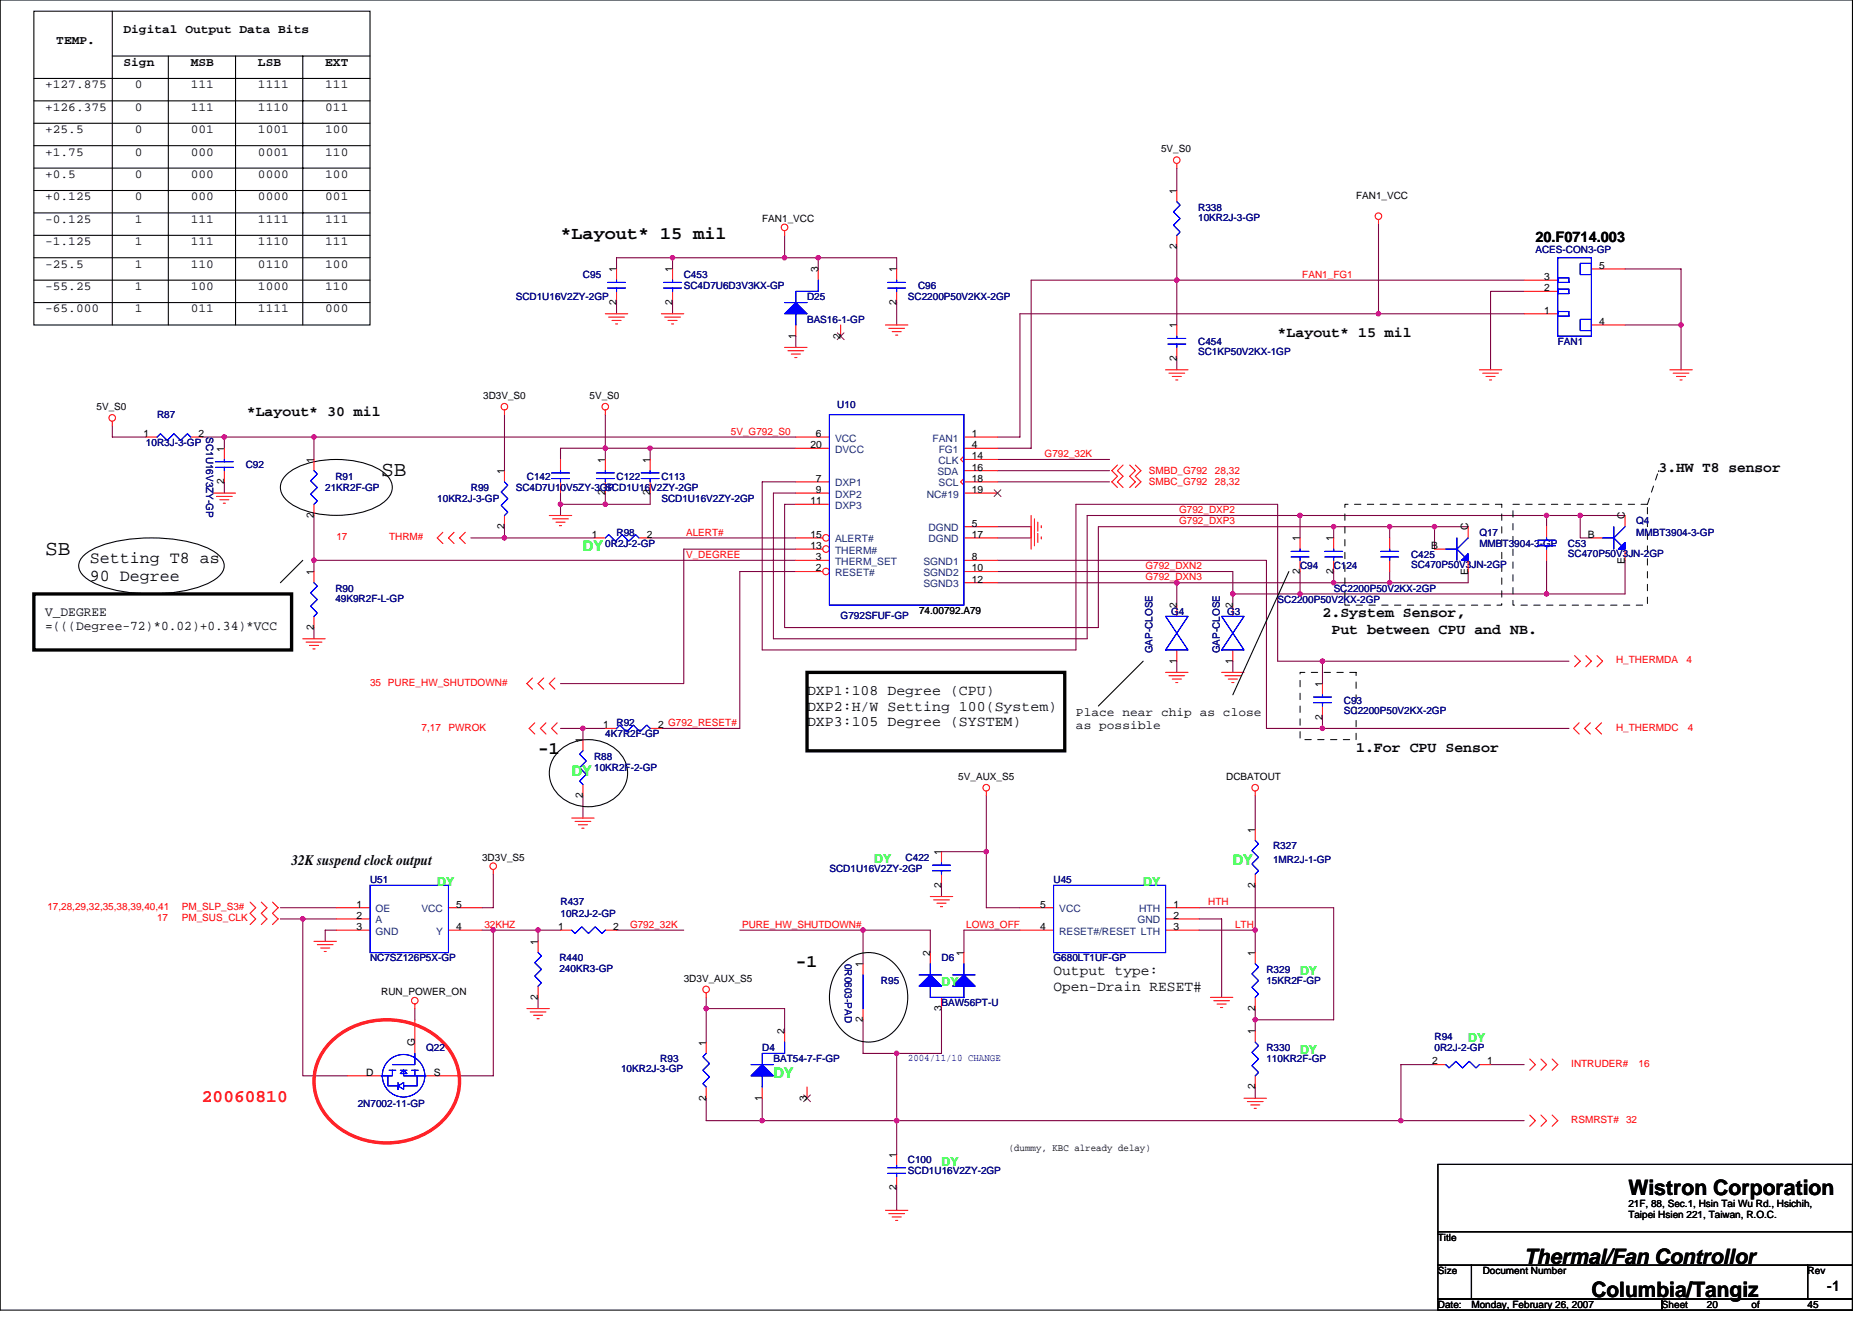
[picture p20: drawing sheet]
<svg xmlns="http://www.w3.org/2000/svg" width="297mm" height="210mm" viewBox="0 0 297 210" stroke-linecap="round" stroke-linejoin="round" font-family="sans-serif">
<defs><g id="words">
<g font-size="3.4">
<text x="60.5" y="75.6">SB</text>
<text x="7.2" y="88">SB</text>
<text x="258.4" y="189.6">Wistron Corporation</text>
<text x="241.8" y="200.5">Thermal/Fan Controllor</text>
<text x="252.5" y="205.8">Columbia/Tangiz</text>
</g>
<g font-size="2.8">
<text x="88.9" y="37.9">*Layout* 15 mil</text>
<text x="85.4" y="119.7">-1</text>
<text x="126.3" y="153.5">-1</text>
</g>
<text font-size="2.8" fill="#f00" x="32" y="174.8">20060810</text>
<g font-size="2.6">
<text x="14.3" y="89.3">Setting T8 as</text>
<text x="14.3" y="92.1">90 Degree</text>
</g>
<g font-size="2.3">
<text x="243.6" y="38.4">20.F0714.003</text>
<text x="202.7" y="53.5">*Layout* 15 mil</text>
<text x="39.2" y="65.9">*Layout* 30 mil</text>
<text x="263.2" y="74.8">3.HW T8 sensor</text>
<text x="209.8" y="97.9">2.System Sensor,</text>
<text x="211.3" y="100.6">Put between CPU and NB.</text>
<text x="128.1" y="110.3">DXP1:108 Degree (CPU)</text>
<text x="128.1" y="112.8">DXP2:H/W Setting 100(System)</text>
<text x="128.1" y="115.3">DXP3:105 Degree (SYSTEM)</text>
<text x="215.2" y="119.3">1.For CPU Sensor</text>
<text x="46.3" y="137.2">32K suspend clock output</text>
<text x="167.2" y="154.7">Output type:</text>
<text x="167.2" y="157.2">Open-Drain RESET#</text>
<text x="289.9" y="204.8">-1</text>
</g>
<text font-size="2.3" fill="#0f0" x="92.5" y="87.5">DY</text>
<g font-size="2.3" fill="#00ff40">
<text x="90.7" y="123">DY</text>
<text x="195.6" y="137.3">DY</text>
<text x="122.7" y="171">DY</text>
</g>
<g font-size="2.1">
<text x="7.2" y="97.7">V_DEGREE</text>
<text x="7.2" y="100">=(((Degree-72)*0.02)+0.34)*VCC</text>
</g>
<g font-size="1.9">
<text x="19.6" y="5.2">Digital Output Data Bits</text>
<text x="8.9" y="7">TEMP.</text>
<text x="19.6" y="10.5">Sign</text>
<text x="30.3" y="10.5">MSB</text>
<text x="40.9" y="10.5">LSB</text>
<text x="51.6" y="10.5">EXT</text>
<text x="7.2" y="17.6">+126.375</text>
<text x="7.2" y="14">+127.875</text>
<text x="21.4" y="17.6">0</text>
<text x="21.4" y="14">0</text>
<text x="30.3" y="17.6">111</text>
<text x="30.3" y="14">111</text>
<text x="40.9" y="14">1111</text>
<text x="40.9" y="17.6">1110</text>
<text x="51.6" y="14">111</text>
<text x="51.6" y="17.6">011</text>
<text x="7.2" y="21.1">+25.5</text>
<text x="21.4" y="21.1">0</text>
<text x="30.3" y="21.1">001</text>
<text x="40.9" y="21.1">1001</text>
<text x="51.6" y="21.1">100</text>
<text x="7.2" y="28.2">+0.5</text>
<text x="7.2" y="24.7">+1.75</text>
<text x="21.4" y="24.7">0</text>
<text x="21.4" y="28.2">0</text>
<text x="30.3" y="24.7">000</text>
<text x="30.3" y="28.2">000</text>
<text x="40.9" y="24.7">0001</text>
<text x="40.9" y="28.2">0000</text>
<text x="51.6" y="24.7">110</text>
<text x="51.6" y="28.2">100</text>
<text x="7.2" y="31.8">+0.125</text>
<text x="7.2" y="35.3">-0.125</text>
<text x="21.4" y="31.8">0</text>
<text x="21.4" y="35.3">1</text>
<text x="30.3" y="31.8">000</text>
<text x="30.3" y="35.3">111</text>
<text x="40.9" y="31.8">0000</text>
<text x="40.9" y="35.3">1111</text>
<text x="51.6" y="31.8">001</text>
<text x="51.6" y="35.3">111</text>
<text x="7.2" y="38.9">-1.125</text>
<text x="21.4" y="38.9">1</text>
<text x="30.3" y="38.9">111</text>
<text x="40.9" y="38.9">1110</text>
<text x="51.6" y="38.9">111</text>
<text x="7.2" y="46">-55.25</text>
<text x="7.2" y="42.5">-25.5</text>
<text x="21.4" y="42.5">1</text>
<text x="21.4" y="46">1</text>
<text x="30.3" y="46">100</text>
<text x="30.3" y="42.5">110</text>
<text x="40.9" y="42.5">0110</text>
<text x="40.9" y="46">1000</text>
<text x="51.6" y="42.5">100</text>
<text x="51.6" y="46">110</text>
<text x="7.2" y="49.6">-65.000</text>
<text x="21.4" y="49.6">1</text>
<text x="30.3" y="49.6">011</text>
<text x="40.9" y="49.6">1111</text>
<text x="51.6" y="49.6">000</text>
<text x="170.7" y="113.6">Place near chip as close</text>
<text x="170.7" y="115.7">as possible</text>
</g>
<g font-size="1.9" fill="#0f0">
<text x="138.7" y="136.9">DY</text>
<text x="69.4" y="140.5">DY</text>
<text x="181.4" y="140.5">DY</text>
<text x="206.3" y="154.7">DY</text>
<text x="206.3" y="167.2">DY</text>
<text x="233" y="165.4">DY</text>
<text x="149.4" y="185">DY</text>
</g>
<text font-size="1.9" fill="#00ff40" x="149.4" y="156.5">DY</text>
<g font-size="1.6">
<text x="184.2" y="24.2">5V_S0</text>
<text x="120.9" y="35.2">FAN1_VCC</text>
<text x="186.7" y="30.8" transform="rotate(-90 186.7 30.8)">1</text>
<text x="215.2" y="31.6">FAN1_VCC</text>
<text x="186.7" y="39.5" transform="rotate(-90 186.7 39.5)">2</text>
<text x="97.8" y="43.2" transform="rotate(-90 97.8 43.2)">1</text>
<text x="106.7" y="43.2" transform="rotate(-90 106.7 43.2)">1</text>
<text x="129.8" y="43.2" transform="rotate(-90 129.8 43.2)">3</text>
<text x="142.3" y="43.2" transform="rotate(-90 142.3 43.2)">1</text>
<text x="245" y="46.2">2</text>
<text x="245" y="44.4">3</text>
<text x="253.8" y="42.7">5</text>
<text x="97.8" y="48.4" transform="rotate(-90 97.8 48.4)">2</text>
<text x="106.7" y="48.4" transform="rotate(-90 106.7 48.4)">2</text>
<text x="126.3" y="53.7" transform="rotate(-90 126.3 53.7)">1</text>
<text x="133.4" y="53.7" transform="rotate(-90 133.4 53.7)">2</text>
<text x="142.3" y="48.4" transform="rotate(-90 142.3 48.4)">2</text>
<text x="186.7" y="52.1" transform="rotate(-90 186.7 52.1)">1</text>
<text x="245" y="49.8">1</text>
<text x="253.8" y="51.5">4</text>
<text x="186.7" y="57.3" transform="rotate(-90 186.7 57.3)">2</text>
<text x="15.3" y="65.1">5V_S0</text>
<text x="76.7" y="63.3">3D3V_S0</text>
<text x="93.6" y="63.3">5V_S0</text>
<text x="22.8" y="69.3">1</text>
<text x="31.5" y="69.3">2</text>
<text x="35.6" y="71.6" transform="rotate(-90 35.6 71.6)">1</text>
<text x="128.6" y="71.1">20</text>
<text x="129.5" y="69.3">6</text>
<text x="154.2" y="69.3">1</text>
<text x="154.2" y="71.1">4</text>
<text x="35.6" y="76.8" transform="rotate(-90 35.6 76.8)">2</text>
<text x="49.8" y="73.4" transform="rotate(-90 49.8 73.4)">1</text>
<text x="80" y="75.2" transform="rotate(-90 80 75.2)">1</text>
<text x="96" y="73.4" transform="rotate(-90 96 73.4)">1</text>
<text x="103.1" y="73.4" transform="rotate(-90 103.1 73.4)">1</text>
<text x="129.5" y="76.4">7</text>
<text x="154.2" y="74.7">16</text>
<text x="154.2" y="72.9">14</text>
<text x="154.2" y="76.4">18</text>
<text x="49.8" y="82.2" transform="rotate(-90 49.8 82.2)">2</text>
<text x="80" y="83.9" transform="rotate(-90 80 83.9)">2</text>
<text x="96" y="78.6" transform="rotate(-90 96 78.6)">2</text>
<text x="103.1" y="78.6" transform="rotate(-90 103.1 78.6)">2</text>
<text x="128.6" y="80">11</text>
<text x="129.5" y="78.2">9</text>
<text x="154.2" y="83.5">5</text>
<text x="154.2" y="78.2">19</text>
<text x="257.8" y="82.3" transform="rotate(-90 257.8 82.3)">C</text>
<text x="93.9" y="85.3">1</text>
<text x="102.6" y="85.3">2</text>
<text x="128.6" y="87.1">13</text>
<text x="128.6" y="85.3">15</text>
<text x="129.5" y="88.9">3</text>
<text x="154.2" y="85.3">17</text>
<text x="154.2" y="88.9">8</text>
<text x="206.3" y="85.9" transform="rotate(-90 206.3 85.9)">1</text>
<text x="211.6" y="85.9" transform="rotate(-90 211.6 85.9)">1</text>
<text x="227.1" y="87.1">B</text>
<text x="232.9" y="84.1" transform="rotate(-90 232.9 84.1)">C</text>
<text x="252" y="85.3">B</text>
<text x="257.8" y="89.5" transform="rotate(-90 257.8 89.5)">E</text>
<text x="49.8" y="91.2" transform="rotate(-90 49.8 91.2)">1</text>
<text x="129.5" y="90.7">2</text>
<text x="154.2" y="90.7">10</text>
<text x="154.2" y="92.4">12</text>
<text x="206.3" y="91.1" transform="rotate(-90 206.3 91.1)">2</text>
<text x="211.6" y="91.1" transform="rotate(-90 211.6 91.1)">2</text>
<text x="232.9" y="91.2" transform="rotate(-90 232.9 91.2)">E</text>
<text x="49.8" y="99.9" transform="rotate(-90 49.8 99.9)">2</text>
<text x="145.8" y="97.4">74.00792.A79</text>
<text x="186.7" y="96.5" transform="rotate(-90 186.7 96.5)">2</text>
<text x="195.6" y="96.5" transform="rotate(-90 195.6 96.5)">2</text>
<text x="186.7" y="105.3" transform="rotate(-90 186.7 105.3)">1</text>
<text x="195.6" y="105.3" transform="rotate(-90 195.6 105.3)">1</text>
<text x="209.8" y="109" transform="rotate(-90 209.8 109)">1</text>
<text x="92.5" y="117.9" transform="rotate(-90 92.5 117.9)">1</text>
<text x="95.7" y="115.5">1</text>
<text x="104.4" y="115.5">2 G792_RESET#</text>
<text x="209.8" y="114.2" transform="rotate(-90 209.8 114.2)">2</text>
<text x="152.1" y="123.7">5V_AUX_S5</text>
<text x="194.6" y="123.7">DCBATOUT</text>
<text x="92.5" y="126.6" transform="rotate(-90 92.5 126.6)">2</text>
<text x="76.5" y="136.5">3D3V_S5</text>
<text x="149.4" y="135.7" transform="rotate(-90 149.4 135.7)">1</text>
<text x="199.2" y="132.1" transform="rotate(-90 199.2 132.1)">1</text>
<text x="56.6" y="144">1</text>
<text x="72.4" y="144">5</text>
<text x="149.4" y="140.8" transform="rotate(-90 149.4 140.8)">2</text>
<text x="165" y="144">5</text>
<text x="186.2" y="144">1</text>
<text x="199.2" y="140.8" transform="rotate(-90 199.2 140.8)">2</text>
<text x="56.6" y="145.8">2</text>
<text x="56.6" y="147.6">3</text>
<text x="72.4" y="147.6">4</text>
<text x="85.4" y="149.9" transform="rotate(-90 85.4 149.9)">1</text>
<text x="88.6" y="147.6">1</text>
<text x="97.3" y="147.6">2</text>
<text x="165" y="147.6">4</text>
<text x="186.2" y="145.8">2</text>
<text x="186.2" y="147.6">3</text>
<text x="108.5" y="155.7">3D3V_AUX_S5</text>
<text x="136.9" y="153.4" transform="rotate(-90 136.9 153.4)">1</text>
<text x="147.6" y="151.7" transform="rotate(-90 147.6 151.7)">2</text>
<text x="152.9" y="151.7" transform="rotate(-90 152.9 151.7)">1</text>
<text x="199.2" y="151.7" transform="rotate(-90 199.2 151.7)">1</text>
<text x="60.5" y="157.9">RUN_POWER_ON</text>
<text x="85.4" y="158.6" transform="rotate(-90 85.4 158.6)">2</text>
<text x="149.4" y="160.4" transform="rotate(-90 149.4 160.4)">3</text>
<text x="199.2" y="160.4" transform="rotate(-90 199.2 160.4)">2</text>
<text x="65.8" y="165.9" transform="rotate(-90 65.8 165.9)">G</text>
<text x="112" y="165.9" transform="rotate(-90 112 165.9)">1</text>
<text x="124.5" y="164.1" transform="rotate(-90 124.5 164.1)">2</text>
<text x="136.9" y="162.2" transform="rotate(-90 136.9 162.2)">2</text>
<text x="199.2" y="164.1" transform="rotate(-90 199.2 164.1)">1</text>
<text x="58.1" y="170.7">D</text>
<text x="68.9" y="170.7">S</text>
<text x="199.2" y="172.8" transform="rotate(-90 199.2 172.8)">2</text>
<text x="227.3" y="168.9">2</text>
<text x="236" y="168.9">1</text>
<text x="112" y="174.6" transform="rotate(-90 112 174.6)">2</text>
<text x="120.9" y="174.6" transform="rotate(-90 120.9 174.6)">1</text>
<text x="128" y="174.6" transform="rotate(-90 128 174.6)">3</text>
<text x="142.3" y="183.7" transform="rotate(-90 142.3 183.7)">1</text>
<text x="160.1" y="182.6">(dummy, KBC already delay)</text>
<text x="142.3" y="188.8" transform="rotate(-90 142.3 188.8)">2</text>
<text x="258.4" y="191.5">21F, 88, Sec.1, Hsin Tai Wu Rd., Hsichih,</text>
<text x="228.2" y="196.8">Title</text>
<text x="258.4" y="193.3">Taipei Hsien 221, Taiwan, R.O.C.</text>
<text x="228.2" y="202.2">Size</text>
<text x="235.3" y="202.2">Document Number</text>
<text x="286.8" y="202.2">Rev</text>
<text x="228.2" y="207.5">Date:</text>
<text x="233.5" y="207.5">Monday, February 26, 2007</text>
<text x="263.7" y="207.5">Sheet</text>
<text x="270.8" y="207.5">20</text>
<text x="277.9" y="207.5">of</text>
<text x="286.8" y="207.5">45</text>
</g>
<g font-size="1.6" fill="#000080">
<text x="190.1" y="33.4">R338</text>
<text x="190.1" y="35">10KR2J-3-GP</text>
<text x="243.6" y="40.2">ACES-CON3-GP</text>
<text x="81.8" y="47.6">SCD1U16V2ZY-2GP</text>
<text x="92.5" y="44.1">C95</text>
<text x="108.5" y="44.1">C453</text>
<text x="108.5" y="45.9">SC4D7U6D3V3KX-GP</text>
<text x="128.1" y="47.6">D25</text>
<text x="144.1" y="47.6">SC2200P50V2KX-2GP</text>
<text x="145.7" y="45.9">C96</text>
<text x="128.1" y="51.2">BAS16-1-GP</text>
<text x="190.1" y="54.8">C454</text>
<text x="190.1" y="56.4">SC1KP50V2KX-1GP</text>
<text x="247.2" y="54.8">FAN1</text>
<text x="132.9" y="64.7">U10</text>
<text x="23.2" y="70.8">10R3J-3-GP</text>
<text x="24.9" y="66.3">R87</text>
<text x="32.7" y="69.3" transform="rotate(90 32.7 69.3)">SC1U16V3ZY-GP</text>
<text x="39" y="74.3">C92</text>
<text x="51.6" y="77.9">21KR2F-GP</text>
<text x="53.2" y="76.1">R91</text>
<text x="74.7" y="77.9">R99</text>
<text x="81.8" y="77.9">SC4D7U10V5ZY-3GP</text>
<text x="83.6" y="76.1">C142</text>
<text x="96.1" y="77.9">SCD1U16V2ZY-2GP</text>
<text x="97.8" y="76.1">C122</text>
<text x="104.9" y="76.1">C113</text>
<text x="69.4" y="79.7">10KR2J-3-GP</text>
<text x="104.9" y="79.7">SCD1U16V2ZY-2GP</text>
<text x="259.6" y="83.2">Q4</text>
<text x="96.1" y="86.8">0R2J-2-GP</text>
<text x="97.8" y="85">R98</text>
<text x="223.9" y="88.5">C425</text>
<text x="234.7" y="85">Q17</text>
<text x="234.7" y="86.8">MMBT3904-3-GP</text>
<text x="248.8" y="86.8">C53</text>
<text x="248.8" y="88.4">SC470P50V3JN-2GP</text>
<text x="259.6" y="85">MMBT3904-3-GP</text>
<text x="53.2" y="93.9">R90</text>
<text x="53.2" y="95.5">49K9R2F-L-GP</text>
<text x="202.7" y="95.7">SC2200P50V2KX-2GP</text>
<text x="206.3" y="90.3">C94</text>
<text x="211.6" y="90.3">C124</text>
<text x="211.6" y="93.9">SC2200P50V2KX-2GP</text>
<text x="223.9" y="90.1">SC470P50V3JN-2GP</text>
<text x="133.4" y="98.1">G792SFUF-GP</text>
<text x="185.8" y="97.6">G4</text>
<text x="194.7" y="97.6">G3</text>
<text x="182.9" y="103.7" transform="rotate(-90 182.9 103.7)">GAP-CLOSE</text>
<text x="193.5" y="103.7" transform="rotate(-90 193.5 103.7)">GAP-CLOSE</text>
<text x="213.2" y="111.7">C93</text>
<text x="213.2" y="113.3">SC2200P50V2KX-2GP</text>
<text x="96.1" y="117">4K7R2F-GP</text>
<text x="97.8" y="115.2">R92</text>
<text x="94.3" y="120.5">R88</text>
<text x="94.3" y="122.3">10KR2F-2-GP</text>
<text x="143.7" y="136.5">C422</text>
<text x="202" y="134.8">R327</text>
<text x="202" y="136.9">1MR2J-1-GP</text>
<text x="58.7" y="140.1">U51</text>
<text x="88.9" y="143.7">R437</text>
<text x="131.6" y="138.3">SCD1U16V2ZY-2GP</text>
<text x="167.2" y="140.1">U45</text>
<text x="88.9" y="145.4">10R2J-2-GP</text>
<text x="58.7" y="152.5">NC7SZ126P5X-GP</text>
<text x="88.8" y="152.5">R440</text>
<text x="88.8" y="154.2">240KR3-GP</text>
<text x="134" y="152.9" transform="rotate(90 134 152.9)">0R0603-PAD</text>
<text x="149.4" y="152.5">D6</text>
<text x="167.2" y="152.5">G680LT1UF-GP</text>
<text x="201" y="154.3">R329</text>
<text x="139.8" y="156.1">R95</text>
<text x="149.4" y="159.7">BAW56PT-U</text>
<text x="201" y="156.1">15KR2F-GP</text>
<text x="67.6" y="166.8">Q22</text>
<text x="120.9" y="166.8">D4</text>
<text x="201" y="166.8">R330</text>
<text x="227.6" y="165">R94</text>
<text x="227.6" y="166.8">0R2J-2-GP</text>
<text x="98.5" y="170.2">10KR2J-3-GP</text>
<text x="104.8" y="168.6">R93</text>
<text x="122.7" y="168.6">BAT54-7-F-GP</text>
<text x="201" y="168.6">110KR2F-GP</text>
<text x="56.8" y="175.7">2N7002-11-GP</text>
<text x="144.1" y="184.6">C100</text>
<text x="144.1" y="186.3">SCD1U16V2ZY-2GP</text>
</g>
<g font-size="1.6" fill="#f00">
<text x="206.6" y="44.1">FAN1_FG1</text>
<text x="116" y="69">5V_G792_S0</text>
<text x="165.8" y="72.5">G792_32K</text>
<text x="182.3" y="75.2">SMBD_G792</text>
<text x="182.3" y="77">SMBC_G792</text>
<text x="192.8" y="75.2">28,32</text>
<text x="192.8" y="77">28,32</text>
<text x="187.1" y="81.4">G792_DXP2</text>
<text x="187.1" y="83.2">G792_DXP3</text>
<text x="53.4" y="85.7">17</text>
<text x="61.7" y="85.7">THRM#</text>
<text x="108.9" y="85">ALERT#</text>
<text x="108.9" y="88.5">V_DEGREE</text>
<text x="181.8" y="92.1">G792_DXN3</text>
<text x="181.8" y="90.3">G792_DXN2</text>
<text x="256.4" y="105.3">H_THERMDA</text>
<text x="267.6" y="105.3">4</text>
<text x="58.7" y="108.8">35 PURE_HW_SHUTDOWN#</text>
<text x="66.9" y="115.9">7,17</text>
<text x="71.2" y="115.9">PWROK</text>
<text x="256.4" y="115.9">H_THERMDC</text>
<text x="267.8" y="115.9">4</text>
<text x="191.7" y="143.7">HTH</text>
<text x="7.5" y="144.4">17,28,29,32,35,38,39,40,41</text>
<text x="24.9" y="146.2">17</text>
<text x="28.8" y="144.4">PM_SLP_S3#</text>
<text x="28.8" y="146.2">PM_SUS_CLK</text>
<text x="76.9" y="147.2">32KHZ</text>
<text x="100" y="147.2">G792_32K</text>
<text x="117.7" y="147.2">PURE_HW_SHUTDOWN#</text>
<text x="153.3" y="147.2">LOW3_OFF</text>
<text x="196" y="147.2">LTH</text>
<text x="249.3" y="169.3">INTRUDER#</text>
<text x="260" y="169.3">16</text>
<text x="249.3" y="178.2">RSMRST#</text>
<text x="258" y="178.2">32</text>
</g>
<g font-size="1.6" fill="#004080">
<text x="132.5" y="70.1">VCC</text>
<text x="132.5" y="71.8">DVCC</text>
<text x="148" y="70.1">FAN1</text>
<text x="148.9" y="71.8">FG1</text>
<text x="132.5" y="77.2">DXP1</text>
<text x="148.7" y="75.4">SDA</text>
<text x="148.9" y="73.6">CLK</text>
<text x="148.9" y="77.2">SCL</text>
<text x="132.5" y="79">DXP2</text>
<text x="132.5" y="80.7">DXP3</text>
<text x="147.1" y="79">NC#19</text>
<text x="132.5" y="89.6">THERM_SET</text>
<text x="132.5" y="87.8">THERM#</text>
<text x="132.5" y="86.1">ALERT#</text>
<text x="146.5" y="89.6">SGND1</text>
<text x="147.3" y="84.3">DGND</text>
<text x="147.3" y="86.1">DGND</text>
<text x="132.5" y="91.4">RESET#</text>
<text x="146.5" y="91.4">SGND2</text>
<text x="146.5" y="93.2">SGND3</text>
<text x="59.6" y="144.7">OE</text>
<text x="59.6" y="146.5">A</text>
<text x="59.6" y="148.3">GND</text>
<text x="66.9" y="144.7">VCC</text>
<text x="69.2" y="148.3">Y</text>
<text x="168.1" y="148.3">RESET#/RESET LTH</text>
<text x="168.1" y="144.7">VCC</text>
<text x="180.5" y="146.5">GND</text>
<text x="180.7" y="144.7">HTH</text>
</g>
<text font-size="1.6" fill="#00f" x="144.1" y="168.4">2004/11/10 CHANGE</text>
</g></defs>
<g fill="none" stroke="#000" stroke-width=".17">
<path d="M0 0h293.9v207.9h-293.9zM5.4 12.4h53.3M5.4 16h53.3M5.4 19.6h53.3M5.4 1.8h53.3v49.8h-53.3zM17.8 8.9h40.9M17.8 1.8v49.8M26.7 8.9v42.7M37.4 8.9v42.7M48 8.9v42.7M5.4 23.1h53.3M5.4 26.7h53.3"/>
<path d="M5.4 30.2h53.3M5.4 33.8h53.3M5.4 37.3h53.3M5.4 40.9h53.3M5.4 44.4h53.3M5.4 48h53.3M45.3 75.5a11.5 11.5 0 0 1 8.1-2.6 11.6 11.6 0 0 1 8 2.6 2.53 2.53 0 0 1 0 3.7 11.5 11.5 0 0 1-8 2.6 11.5 11.5 0 0 1-8.1-2.6 2.54 2.54 0 0 1 0-3.7zM13.4 88a12.6 12.6 0 0 1 6.1-2.3 25.1 25.1 0 0 1 13.7 1.4 3.7 3.7 0 0 1 2.4 2.7 2.88 2.88 0 0 1-1.6 2.2 19.6 19.6 0 0 1-10 2.2 19.6 19.6 0 0 1-9.9-2.2 2.61 2.61 0 0 1-1.5-2.8l.3-.6zM48 88.9l-3.5 3.6M204.5 90.7l-8.9 19.5M88.4 119.5a6.8 6.8 0 0 1 10.5 .7 5 5 0 0 1-2.7 7.2 6.6 6.6 0 0 1-8.7-3.1 4.7 4.7 0 0 1 .9-4.8zM181.4 104.9l-7.1 7.1"/>
<path d="M133.7 152.9a5.8 5.8 0 0 1 9.3 1.5 7.6 7.6 0 0 1-2.6 10.3 5.8 5.8 0 0 1-7.8-2.6 7.8 7.8 0 0 1 1.1-9.2zM228.2 184.7h65.7v10.7h-65.7zM228.2 195.4h65.7v5.3h-65.7zM228.2 200.7h5.3v5.4h-5.3zM228.2 206.1h35.5v1.8h-35.5zM233.5 200.7h53.3v5.4h-53.3zM263.7 206.1h30.2v1.8h-30.2zM286.8 200.7h7.1v5.4h-7.1z"/>
</g>
<g fill="none" stroke="#800040" stroke-width=".17">
<path d="M124.5 37.3v3.6M186.7 26.7v3.5M186.7 39.1v12.5M218.7 35.6v14.2M97.8 42.7v-1.8h8.9v1.8M97.8 48v1.8M106.7 40.9h35.6v1.8M106.7 48v1.8M126.3 53.3v1.8M129.8 40.9v1.8M142.3 48v3.6M186.7 56.9v1.8"/>
<path d="M241.8 44.4h-78.2v26.7h-5.3M241.8 49.8h-80v19.5h-3.5M241.8 46.2h-5.3v12.5M257.8 42.7h8.9v16M257.8 51.6h8.9M17.8 67.6v1.7h5.4M32 69.3h94.3M35.6 69.3v1.8M35.6 76.5v1.7M49.8 69.3v3.6M80 65.8v8.9M88.9 72.9v-1.8h7.2v1.8"/>
<path d="M88.9 78.2v3.6M96.1 65.8v5.3h30.2M96.1 78.2v1.8M103.2 78.2v1.8h-14.3M103.2 71.1v1.8M126.3 76.5h-5.4v26.6h49.8v-23.1h32v24.9h46.3M126.3 78.2h-3.6v23.1h49.8v-19.5h85.3M158.3 74.7h17.8M158.3 76.5h17.8M158.3 72.9h17.8M49.8 88.9h76.5M49.8 81.8v8.9"/>
<path d="M49.8 99.6v1.7M74.7 85.3h19.6M80 83.6v1.7M103.2 85.3h23.1M126.3 80h-1.8v19.6h49.8v-16h46.2M126.3 87.1h-17.8v21.4h-19.6M126.3 90.7h-8.9v24.9h-12.5M158.3 88.9h42.7v26.7h48M158.3 92.5h28.4v3.5M158.3 85.3h5.3M158.3 83.6h5.3M158.3 90.7h37.3v5.3"/>
<path d="M186.7 92.5h24.9M206.3 81.8v3.5M206.3 90.7v3.5M211.6 83.6v1.7M211.6 90.7v1.8M220.5 90.7v1.8h-8.9M227.6 83.6h-7.1v1.7M227.6 83.6h5.4M227.6 83.6v3.5M233 90.7v1.8h-12.5M245.4 81.8v1.8M245.4 88.9v5.3"/>
<path d="M250.7 81.8v3.5h1.8M257.8 88.9v5.3h-62.2M88.9 115.6h7.2M92.5 115.6v1.7M186.7 104.9v1.8M195.6 104.9v1.8M209.8 104.9v3.6M209.8 113.8v1.8M78.3 138.7v5.3h-1.8M92.5 126.2v3.6M149.4 135.1h7.1M156.5 126.2v17.8h5.3"/>
<path d="M199.2 126.2v5.4M44.5 144h8.9M44.5 145.8h8.9M48 145.8v24.9h7.2M53.4 147.6h-1.8v1.8M76.5 147.6h12.4M78.3 147.6v23.1h-5.4M85.4 147.6v1.8M85.4 158.2v1.8M97.8 147.6h10.7M112.1 158.2v7.2M117.4 147.6h30.2v3.5"/>
<path d="M136.9 147.6v5.3M149.4 140.5v1.7M161.8 147.6h-8.9v3.5M190.3 144h21.3v17.8h-12.4M190.3 147.6h8.9M190.3 145.8h3.5v12.4M199.2 140.5v10.6M65.8 160v1.8M112.1 160h12.4v3.6M112.1 174.2v3.6h129.7M120.9 174.2v3.6M142.3 167.1v16"/>
<path d="M149.4 160v7.1h-12.5v-5.3M199.2 160v3.6M199.2 172.5v1.7M227.6 168.9h-5.3v8.9M236.5 168.9h5.3M142.3 188.5v3.5"/>
</g>
<g fill="#f0f" stroke="#f0f" stroke-width=".17">
<circle cx="80" cy="85.3" r=".35"/>
<circle cx="96" cy="80" r=".35"/>
<circle cx="88.9" cy="80" r=".35"/>
<circle cx="211.6" cy="83.6" r=".35"/>
<circle cx="220.5" cy="83.6" r=".35"/>
<circle cx="129.8" cy="40.9" r=".35"/>
<circle cx="106.7" cy="40.9" r=".35"/>
<circle cx="209.8" cy="115.6" r=".35"/>
<circle cx="250.7" cy="81.8" r=".35"/>
<circle cx="195.6" cy="94.2" r=".35"/>
<circle cx="186.7" cy="92.4" r=".35"/>
<circle cx="92.5" cy="115.6" r=".35"/>
<circle cx="220.5" cy="92.4" r=".35"/>
<circle cx="186.7" cy="44.4" r=".35"/>
<circle cx="245.4" cy="94.2" r=".35"/>
<circle cx="245.4" cy="81.8" r=".35"/>
<circle cx="206.3" cy="81.8" r=".35"/>
<circle cx="49.8" cy="88.9" r=".35"/>
<circle cx="35.6" cy="69.3" r=".35"/>
<circle cx="209.8" cy="104.9" r=".35"/>
<circle cx="218.7" cy="49.8" r=".35"/>
<circle cx="206.3" cy="94.2" r=".35"/>
<circle cx="103.2" cy="71.1" r=".35"/>
<circle cx="96" cy="71.1" r=".35"/>
<circle cx="124.5" cy="40.9" r=".35"/>
<circle cx="49.8" cy="69.3" r=".35"/>
<circle cx="112" cy="160" r=".35"/>
<circle cx="199.2" cy="147.6" r=".35"/>
<circle cx="199.2" cy="161.8" r=".35"/>
<circle cx="120.9" cy="177.8" r=".35"/>
<circle cx="156.5" cy="135.1" r=".35"/>
<circle cx="222.3" cy="177.8" r=".35"/>
<circle cx="142.3" cy="177.8" r=".35"/>
<circle cx="227.6" cy="83.6" r=".35"/>
<circle cx="211.6" cy="92.4" r=".35"/>
<circle cx="266.7" cy="51.5" r=".35"/>
<circle cx="136.9" cy="147.6" r=".35"/>
<circle cx="142.3" cy="167.1" r=".35"/>
<circle cx="85.4" cy="147.6" r=".35"/>
<circle cx="48" cy="145.8" r=".35"/>
<circle cx="78.3" cy="147.6" r=".35"/>
</g>
<g fill="none" stroke="#f00" stroke-width=".17">
<path d="M124.5 36.6v.7M186.7 26v.7M186.7 30.2v1.8M186.7 37.3v1.8M218.7 34.8v.8M96.1 49.8h3.5M96.6 50.3h2.5M97.1 50.8h1.4M97.7 51.4h.3M104.9 49.8h3.6M105.5 50.3h2.5M106 50.8h1.4"/>
<path d="M106.5 51.4h.4M124.5 55.1h3.6M125 55.6h2.5M125.6 56.2h1.4M126.1 56.7h.3M126.3 51.6v1.7M129.8 42.7v1.7M133.4 51.6v1.7M140.5 51.6h3.6M141 52.1h2.5M141.6 52.6h1.4M142.1 53.2h.3"/>
<path d="M142.3 42.7v1.7M142.3 46.2v1.8M185 58.7h3.5M185.5 59.2h2.5M186 59.7h1.4M234.7 58.7h3.6M235.3 59.2h2.5M235.8 59.7h1.4M241.8 49.8h5.4M241.8 46.2h5.4M241.8 44.4h5.4M252.5 51.6h5.3"/>
<path d="M252.5 42.7h5.3M265 58.7h3.5M265.5 59.2h2.5M266 59.7h1.5M17.8 66.8v.8M23.2 69.3h1.7M30.3 69.3h1.7M33.8 78.2h3.6M34.4 78.8h2.4M34.9 79.3h1.4M35.4 79.8h.4M80 65.1v.7"/>
<path d="M96.1 65.1v.7M152.9 69.3h5.4M177.3 73.8l-.9 .9 .9 .9-.9 .9 .9 .8M178.2 73.8l-.9 .9 .9 .9-.9 .9 .9 .8M179.3 73.8l.8 .9-.8 .9 .8 .9-.8 .8M180.1 73.8l.9 .9-.9 .9 .9 .9-.9 .8M186.6 60.3h.3M236.3 60.3h.4M266.6 60.3h.3M70.3 84.5l-.9 .8 .9 .9M72 84.5l-.8 .8 .8 .9M73.8 84.5l-.9 .8 .9 .9"/>
<path d="M87.2 81.8h3.5M87.7 82.3h2.5M88.2 82.8h1.5M88.8 83.4h.3M163.6 81.8v5.3M164.1 82.3v4.3M164.7 82.8v1.5M164.7 84.6v1.5M165.2 83.4v.3M165.2 85.2v.3M206.3 85.3v1.8M206.3 88.9v1.8"/>
<path d="M211.6 85.3v1.8M211.6 88.9v1.8M220.5 85.3v1.8M220.5 88.9v1.8M48 101.3h3.6M48.6 101.9h2.5M49.1 102.4h1.4M49.7 103h.3M84.5 107.6l-.9 .9 .9 .8M84.9 114.7l-.9 .9 .9 .9M86.3 107.6l-.9 .9 .9 .8M86.6 114.7l-.9 .9 .9 .9"/>
<path d="M88.1 107.6l-.9 .9 .9 .8M88.4 114.7l-.9 .9 .9 .9M92.5 117.3v1.8M185 106.7h3.5M185.5 107.2h2.5M186 107.7h1.4M186.6 108.3h.3M193.8 106.7h3.6M194.4 107.2h2.5M194.9 107.7h1.4M195.4 108.3h.4M209.8 108.5v1.7"/>
<path d="M209.8 112v1.8M249.8 104l.9 .9-.9 .9M250.6 114.7l-.9 .9 .9 .9M251.6 104l.9 .9-.9 .9M252.3 114.7l-.8 .9 .8 .9M253.4 104l.9 .9-.9 .9M254.1 114.7l-.9 .9 .9 .9M78.3 138v.7M90.7 129.8h3.6M91.2 130.3h2.5M91.8 130.9h1.4M92.3 131.4h.4"/>
<path d="M92.5 124.5v1.7M149.4 135.1v1.8M149.4 138.7v1.8M156.5 125.5v.7M199.2 125.5v.7M39.7 143.1l.9 .9-.9 .9 .9 .9-.9 .9M41.5 143.1l.9 .9-.9 .9 .9 .9-.9 .9M43.2 143.1l.9 .9-.9 .9 .9 .9-.9 .9M49.8 149.4h3.6M50.4 149.9h2.4M50.9 150.4h1.4M51.4 151h.4"/>
<path d="M53.4 144h5.3M53.4 145.8h5.3M53.4 147.6h5.3M65.8 159.3v.7M71.2 144h5.3M71.2 147.6h5.3M88.9 147.6h1.8M96.1 147.6h1.7M112.1 157.5v.7M147.6 142.2h3.6M148.1 142.8h2.5M148.7 143.3h1.4"/>
<path d="M149.2 143.8h.4M161.8 144h5.4M161.8 147.6h5.4M185 144h5.3M185 145.8h5.3M185 147.6h5.3M192.1 158.2h3.5M192.6 158.8h2.5M193.1 159.3h1.5M193.7 159.9h.3M199.2 151.1v1.8M199.2 158.2v1.8"/>
<path d="M83.6 160h3.6M84.1 160.5h2.5M84.7 161.1h1.4M85.2 161.6h.4M197.4 174.2h3.6M197.9 174.8h2.5M198.5 175.3h1.4M199 175.9h.3M242.7 168l.9 .9-.9 .9M242.7 176.9l.9 .9-.9 .9M244.5 168l.9 .9-.9 .9M244.5 176.9l.9 .9-.9 .9"/>
<path d="M246.3 168l.9 .9-.9 .9M246.3 176.9l.9 .9-.9 .9M140.5 192h3.6M141 192.6h2.5M141.6 193.1h1.4M142.1 193.6h.3M142.3 183.1v1.8M142.3 186.7v1.8"/>
<circle cx="124.5" cy="36.1" r=".52"/>
<circle cx="186.7" cy="25.4" r=".52"/>
<circle cx="218.7" cy="34.3" r=".52"/>
<circle cx="17.8" cy="66.3" r=".52"/>
<circle cx="80" cy="64.5" r=".52"/>
<circle cx="96" cy="64.5" r=".52"/>
<circle cx="78.3" cy="137.4" r=".52"/>
<circle cx="156.5" cy="125" r=".52"/>
<circle cx="199.2" cy="125" r=".52"/>
<circle cx="65.8" cy="158.8" r=".52"/>
<circle cx="112" cy="157" r=".52"/>
</g>
<path d="M263.2 74.7h.1M213.4 80h24.9v16h-24.9zM240.1 80h21.3v16h-21.3zM261.4 80l1.8-5.3M206.3 106.7h8.9v10.6h-8.9z" fill="none" stroke="#000" stroke-width=".16" stroke-dasharray="1 1 1 1 1 1 1 1"/>
<path d="M5.4 94.2h40.9v8.9h-40.9zM128.1 106.7h40.8v12.4h-40.8z" fill="none" stroke="#000" stroke-width=".53"/>
<path d="M52.7 165.1a12.9 12.9 0 0 1 18.1 .9 8.7 8.7 0 0 1-1.8 12.9 12.9 12.9 0 0 1-17.1-1.8 8.6 8.6 0 0 1 .8-12z" fill="none" stroke="#f00" stroke-width=".53"/>
<g fill="none" stroke="#00f" stroke-width=".17">
<path d="M186.7 32l.6 .5-1.1 1.1 1.1 1.1-1.1 1 1.1 1.1-.6 .5M124.5 48h3.6M126.3 49.8v1.8M129.8 44.4v1.8h-3.5v1.8M140.9 44.8h2.8M140.9 45.7h2.8M142.3 44.4v.4M142.3 45.7v.5M247.2 40.9h5.3v12.4h-5.3zM247.2 49.4h1.8v.7h-1.8zM247.2 45.9h1.8v.7h-1.8zM247.2 44.1h1.8v.7h-1.8z"/>
<path d="M250.7 50.7h1.8v1.8h-1.8zM250.7 41.8h1.8v1.8h-1.8zM24.9 69.3l.6-.5 1 1.1 1.1-1.1 1.1 1.1 1-1.1 .6 .5M204.9 87.5h2.8M204.9 88.4h2.8M206.3 87.1v.4M206.3 88.4v.5M210.2 87.5h2.8M210.2 88.4h2.8M211.6 87.1v.4M211.6 88.4v.5M219.1 87.5h2.8"/>
<path d="M219.1 88.4h2.8M220.5 87.1v.4M220.5 88.4v.5M92.5 119.1l-.5 .6 1 1-1 1.1 1 1.1-1 1 .5 .6M208.4 110.6h2.9M208.4 111.5h2.9M209.8 110.2v.4M209.8 111.5v.5M148 137.3h2.8M148 138.2h2.8M149.4 136.9v.4M149.4 138.2v.5"/>
<path d="M58.7 140.5h12.5v10.6h-12.5zM90.7 147.6l.5 .5 1.1-1.1 1.1 1.1 1-1.1 1.1 1.1 .6-.5M167.2 140.5h17.8v10.6h-17.8zM199.2 152.9l.5 .5-1.1 1.1 1.1 1.1-1.1 1 1.1 1.1-.5 .5M140.9 185.3h2.8M140.9 186.2h2.8M142.3 184.9v.4M142.3 186.2v.5"/>
</g>
<path d="M132.9 52.8l1 1.1M133.9 52.8l-1.1 1.1" fill="none" stroke="#804000" stroke-width=".16"/>
<g fill="#00f" stroke="#00f" stroke-width=".17">
<path d="M126.3 48l1.8 1.8h-3.6z" fill-rule="evenodd"/>
<path d="M126.3 48l1.8 1.8h-3.6z" fill-rule="evenodd"/>
</g>
<circle cx="131.1" cy="90.7" r=".52" fill="#fff" stroke="#f00" stroke-width=".17"/>
<path d="M126.3 69.3h5.3M126.3 76.5h5.3M126.3 78.2h5.3M152.9 71.1h5.4M126.3 90.7h4.3M126.3 88.9h5.3M126.3 80h5.3M152.9 90.7h5.4M152.9 88.9h5.4M152.9 83.6h5.4M152.9 92.5h5.4" fill="none" stroke="#f00" stroke-width=".17"/>
<circle cx="131.1" cy="87.1" r=".52" fill="#fff" stroke="#f00" stroke-width=".17"/>
<path d="M152.9 72.4l-.5 .5 .5 .5M152.9 72.9h5.4M126.3 87.1h4.3" fill="none" stroke="#f00" stroke-width=".17"/>
<circle cx="131.1" cy="85.3" r=".52" fill="#fff" stroke="#f00" stroke-width=".17"/>
<g fill="none" stroke="#f00" stroke-width=".17">
<path d="M97.8 42.7v1.7M97.8 46.2v1.8M106.7 42.7v1.7M106.7 46.2v1.8M186.7 51.6v1.7M186.7 55.1v1.8M35.6 71.1v1.8M35.6 74.7v1.8M49.8 72.9v1.8M80 74.7v1.8M88.9 72.9v1.8M88.9 76.5v1.7"/>
<path d="M96.1 72.9v1.8M96.1 76.5v1.7M103.2 72.9v1.8M103.2 76.5v1.7M126.3 71.1h5.3M152.9 75.9l-.5 .6 .5 .5M152.9 74.7h5.4M152.9 76.5h5.4M152.9 78.2h5.4M49.8 80v1.8M49.8 90.7v1.8M49.8 97.8v1.8"/>
<path d="M80 81.8v1.8M94.3 85.3h1.8M101.4 85.3h1.8M126.3 85.3h4.3M152.9 85.3h5.4M186.7 96v1.8M195.6 96v1.8M227.6 87.1h1.8M233 83.6v1.7M233 88.9v1.8M245.4 83.6v1.7M245.4 87.1v1.8"/>
<path d="M252.5 85.3h1.8M257.8 81.8v1.8M257.8 87.1v1.8M96.1 115.6h1.7M103.2 115.6h1.7M186.7 103.1v1.8M195.6 103.1v1.8M199.2 131.6v1.7M199.2 138.7v1.8M85.4 149.4v1.7M85.4 156.5v1.7M136.9 152.9v1.8"/>
<path d="M147.6 151.1v1.8M149.4 158.2v1.8M152.9 151.1v1.8M55.2 170.7h5.3M65.8 161.8v5.3M67.6 170.7h5.3M112.1 165.4v1.7M112.1 172.5v1.7M120.9 172.5v1.7M124.5 163.6v1.8M128.1 172.5v1.7M136.9 160v1.8"/>
<path d="M199.2 163.6v1.8M199.2 170.7v1.8M227.6 168.9h1.8M234.7 168.9h1.8"/>
</g>
<path d="M157.8 77.7l1 1.1M158.8 77.7l-1.1 1.1M127.5 173.7l1.1 1.1M128.6 173.7l-1.1 1.1" fill="none" stroke="#804000" stroke-width=".16"/>
<g fill="none" stroke="#00f" stroke-width=".17">
<path d="M96.4 44.8h2.8M96.4 45.7h2.8M97.8 44.4v.4M97.8 45.7v.5M105.3 44.8h2.8M105.3 45.7h2.8M106.7 44.4v.4M106.7 45.7v.5M185.3 53.7h2.8M185.3 54.6h2.8M186.7 53.3v.4M186.7 54.6v.5"/>
<path d="M34.2 73.3h2.8M34.2 74.1h2.8M35.6 72.9v.4M35.6 74.1v.6M49.8 74.7l.6 .5-1.1 1.1 1.1 1-1.1 1.1 1.1 1.1-.6 .5M80 76.5l.6 .5-1.1 1.1 1.1 1-1.1 1.1 1.1 1.1-.6 .5M87.5 75h2.9M87.5 75.9h2.9M88.9 74.7v.3M88.9 75.9v.6M94.6 75h2.9M94.6 75.9h2.9"/>
<path d="M96.1 74.7v.3M96.1 75.9v.6M101.7 75h2.9M101.7 75.9h2.9M103.2 74.7v.3M103.2 75.9v.6M131.6 65.8h21.3v30.2h-21.3zM49.8 92.5l.6 .5-1.1 1.1 1.1 1-1.1 1.1 1.1 1.1-.6 .5M96.1 85.3l.5-.5 1.1 1.1 1-1.1 1.1 1.1 1.1-1.1 .5 .5M185 97.8h3.5l-3.5 5.3h3.5zM193.8 97.8h3.6l-3.6 5.3h3.6zM229.4 87.1h1.8"/>
<path d="M231.2 85.3v3.6M233 85.3l-1.8 1.8 1.2 1.3M244 85.7h2.8M244 86.6h2.8M245.4 85.3v.4M245.4 86.6v.5M254.3 85.3h1.8M256.1 83.6v3.5M257.8 83.6l-1.7 1.7 1.2 1.3M97.8 115.6l.6-.6 1 1.1 1.1-1.1 1.1 1.1 1-1.1 .6 .6M199.2 133.3l.5 .6-1.1 1.1 1.1 1-1.1 1.1 1.1 1.1-.5 .5M85.4 151.1l.5 .6-1 1 1 1.1-1 1.1 1 1-.5 .6"/>
<path d="M136.9 154.7v5.3M145.8 154.7h3.6M147.6 152.9v1.8M147.6 156.5v1.7h5.3v-1.7M151.2 154.7h3.5M152.9 152.9v1.8M61.5 170.7v1.6h1.7v.5v-1.1M61.7 169.8h1.1M62.3 169.8v.9h-1.8M63.2 172.3l.8-.6v1.1zM63.5 170.3l.5-.5 .6 .5zM63.5 169.8h1.1"/>
<path d="M64 169.8v.9h1.8M65.3 169.8h1.1M65.8 167.1v1.8h-3.5M65.8 169.8v.9h1.8M66.2 170.7v1.6h-2.2M112.1 167.1l-.6 .6 1.1 1-1.1 1.1 1.1 1.1-1.1 1 .6 .6M119.2 168.9h3.5M120.9 170.7v1.8M124.5 165.4v1.7h-3.6v1.8M199.2 165.4l.5 .5-1.1 1.1 1.1 1-1.1 1.1 1.1 1.1-.5 .5M229.4 168.9l.5 .5 1.1-1 1.1 1 1-1 1.1 1 .5-.5"/>
<circle cx="64" cy="170.7" r="3.4"/>
</g>
<g fill="#00f" stroke="#00f" stroke-width=".17">
<path d="M257.3 86.6l.5-.5v1h-1z" fill-rule="evenodd"/>
<path d="M257.3 86.6l.5-.5v1h-1z" fill-rule="evenodd"/>
<path d="M120.9 168.9l1.8 1.8h-3.5z" fill-rule="evenodd"/>
<path d="M120.9 168.9l1.8 1.8h-3.5z" fill-rule="evenodd"/>
<path d="M232.4 88.4l.6-.6v1.1h-1.1z" fill-rule="evenodd"/>
<path d="M232.4 88.4l.6-.6v1.1h-1.1z" fill-rule="evenodd"/>
<path d="M145.8 156.5l1.8-1.8 1.8 1.8z" fill-rule="evenodd"/>
<path d="M151.2 156.5l1.7-1.8 1.8 1.8z" fill-rule="evenodd"/>
<path d="M145.8 156.5l1.8-1.8 1.8 1.8z" fill-rule="evenodd"/>
<path d="M151.2 156.5l1.7-1.8 1.8 1.8z" fill-rule="evenodd"/>
</g>
<g fill="#f0f" stroke="#f0f" stroke-width=".17">
<circle cx="80" cy="85.3" r=".35"/>
<circle cx="96" cy="80" r=".35"/>
<circle cx="88.9" cy="80" r=".35"/>
<circle cx="211.6" cy="83.6" r=".35"/>
<circle cx="220.5" cy="83.6" r=".35"/>
<circle cx="129.8" cy="40.9" r=".35"/>
<circle cx="106.7" cy="40.9" r=".35"/>
<circle cx="209.8" cy="115.6" r=".35"/>
<circle cx="250.7" cy="81.8" r=".35"/>
<circle cx="195.6" cy="94.2" r=".35"/>
<circle cx="186.7" cy="92.4" r=".35"/>
<circle cx="92.5" cy="115.6" r=".35"/>
<circle cx="220.5" cy="92.4" r=".35"/>
<circle cx="186.7" cy="44.4" r=".35"/>
<circle cx="245.4" cy="94.2" r=".35"/>
<circle cx="245.4" cy="81.8" r=".35"/>
<circle cx="206.3" cy="81.8" r=".35"/>
<circle cx="49.8" cy="88.9" r=".35"/>
<circle cx="35.6" cy="69.3" r=".35"/>
<circle cx="209.8" cy="104.9" r=".35"/>
<circle cx="218.7" cy="49.8" r=".35"/>
<circle cx="206.3" cy="94.2" r=".35"/>
<circle cx="103.2" cy="71.1" r=".35"/>
<circle cx="96" cy="71.1" r=".35"/>
<circle cx="124.5" cy="40.9" r=".35"/>
<circle cx="49.8" cy="69.3" r=".35"/>
<circle cx="112" cy="160" r=".35"/>
<circle cx="199.2" cy="147.6" r=".35"/>
<circle cx="199.2" cy="161.8" r=".35"/>
<circle cx="120.9" cy="177.8" r=".35"/>
<circle cx="156.5" cy="135.1" r=".35"/>
<circle cx="222.3" cy="177.8" r=".35"/>
<circle cx="142.3" cy="177.8" r=".35"/>
<circle cx="227.6" cy="83.6" r=".35"/>
<circle cx="211.6" cy="92.4" r=".35"/>
<circle cx="266.7" cy="51.5" r=".35"/>
<circle cx="136.9" cy="147.6" r=".35"/>
<circle cx="142.3" cy="167.1" r=".35"/>
<circle cx="85.4" cy="147.6" r=".35"/>
<circle cx="48" cy="145.8" r=".35"/>
<circle cx="78.3" cy="147.6" r=".35"/>
</g>
<use href="#words"/>
</svg>
